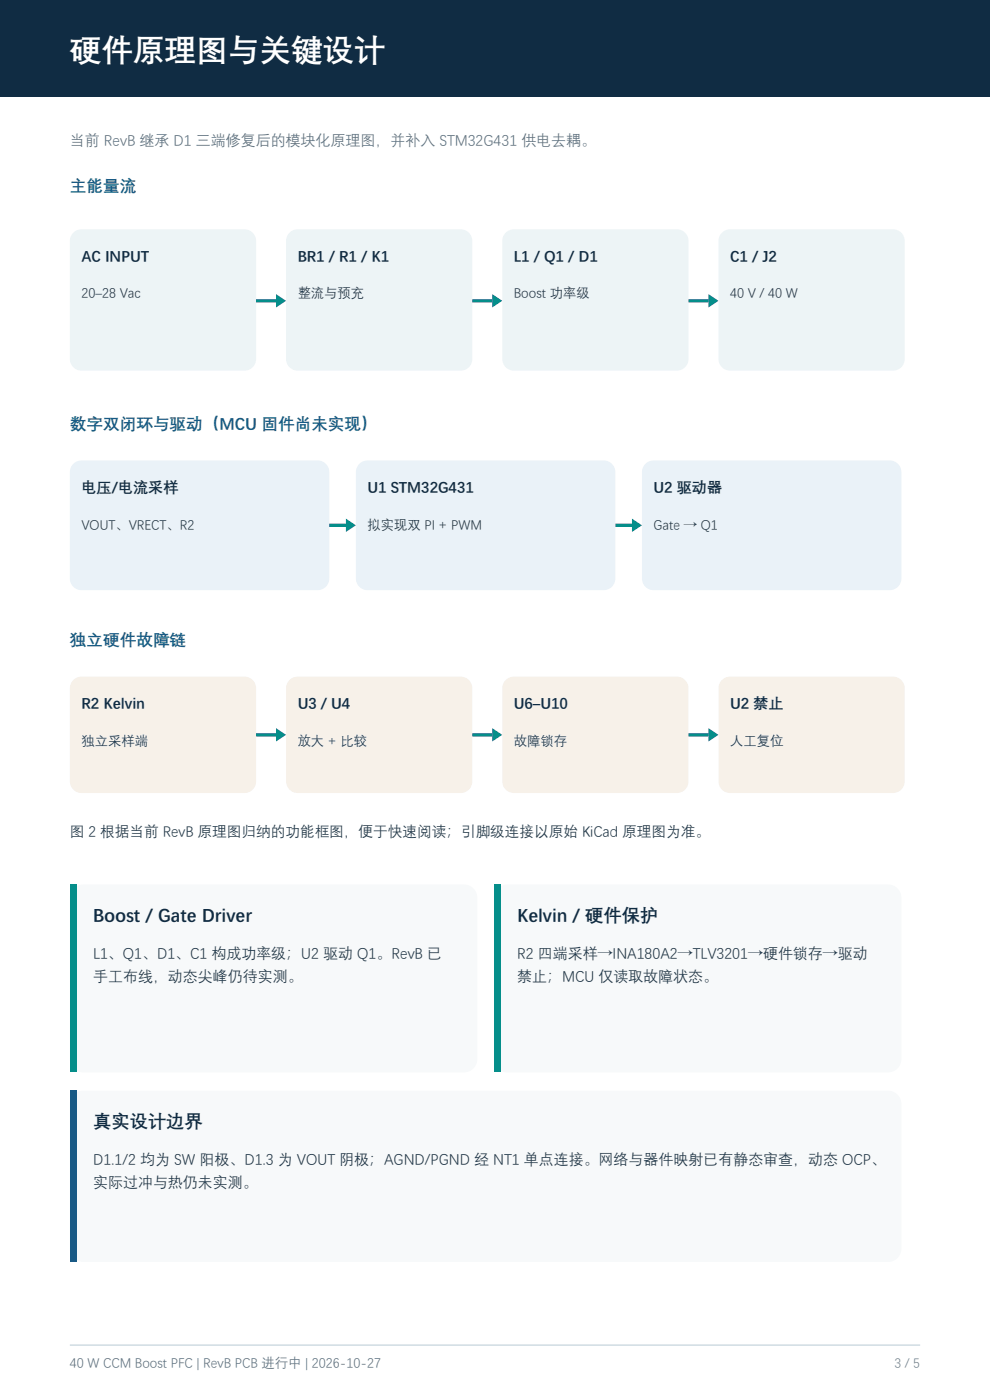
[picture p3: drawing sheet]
<svg xmlns="http://www.w3.org/2000/svg" width="210mm" height="297mm" viewBox="0 0 210 297" stroke-linecap="round" stroke-linejoin="round" font-family="sans-serif">
<defs><g id="words">
<text font-size="6.7" fill="#fff" x="14.8" y="12.7">硬件原理图与关键设计</text>
<g font-size="3.9" fill="#102c43">
<text x="19.8" y="195.4">Boost / Gate Driver</text>
<text x="109.7" y="195.4">Kelvin / 硬件保护</text>
<text x="19.8" y="239.1">真实设计边界</text>
</g>
<g font-size="3.5" fill="#195a85">
<text x="14.8" y="40.5">主能量流</text>
<text x="14.8" y="91">数字双闭环与驱动（MCU 固件尚未实现）</text>
<text x="14.8" y="136.8">独立硬件故障链</text>
</g>
<text font-size="3.2" fill="#5e7180" x="14.8" y="30.7">当前 RevB 继承 D1 三端修复后的模块化原理图，并补入 STM32G431 供电去耦。</text>
<g font-size="3.2" fill="#102c43">
<text x="17.3" y="55.4">AC INPUT</text>
<text x="63.1" y="55.4">BR1 / R1 / K1</text>
<text x="109" y="55.4">L1 / Q1 / D1</text>
<text x="154.9" y="55.4">C1 / J2</text>
<text x="17.3" y="104.4">电压/电流采样</text>
<text x="78" y="104.4">U1 STM32G431</text>
<text x="138.6" y="104.4">U2 驱动器</text>
<text x="17.3" y="150.3">R2 Kelvin</text>
<text x="63.1" y="150.3">U3 / U4</text>
<text x="109" y="150.3">U6–U10</text>
<text x="154.9" y="150.3">U2 禁止</text>
</g>
<g font-size="3.2" fill="#243745">
<text x="19.8" y="203.2">L1、Q1、D1、C1 构成功率级；U2 驱动 Q1。RevB 已</text>
<text x="109.7" y="203.2">R2 四端采样→INA180A2→TLV3201→硬件锁存→驱动</text>
<text x="19.8" y="208.1">手工布线，动态尖峰仍待实测。</text>
<text x="109.7" y="208.1">禁止；MCU 仅读取故障状态。</text>
<text x="19.8" y="246.9">D1.1/2 均为 SW 阳极、D1.3 为 VOUT 阴极；AGND/PGND 经 NT1 单点连接。网络与器件映射已有静态审查，动态 OCP、</text>
<text x="19.8" y="251.8">实际过冲与热仍未实测。</text>
</g>
<text font-size="3.1" fill="#243745" x="14.8" y="177.3">图 2 根据当前 RevB 原理图归纳的功能框图，便于快速阅读；引脚级连接以原始 KiCad 原理图为准。</text>
<g font-size="2.8" fill="#243745">
<text x="17.3" y="63.1">20–28 Vac</text>
<text x="63.1" y="63.1">整流与预充</text>
<text x="109" y="63.1">Boost 功率级</text>
<text x="154.9" y="63.1">40 V / 40 W</text>
<text x="17.3" y="112.1">VOUT、VRECT、R2</text>
<text x="78" y="112.1">拟实现双 PI + PWM</text>
<text x="138.6" y="112.1">Gate → Q1</text>
<text x="17.3" y="158">独立采样端</text>
<text x="63.1" y="158">放大 + 比较</text>
<text x="109" y="158">故障锁存</text>
<text x="154.9" y="158">人工复位</text>
</g>
<text font-size="2.8" fill="#5e7180" x="14.8" y="289.9">40 W CCM Boost PFC | RevB PCB 进行中 | 2026-10-27</text>
<text font-size="2.8" fill="#73808f" x="189.7" y="290">3 / 5</text>
</g></defs>
<path d="M0 0h210v20.5h-210z" fill-rule="evenodd" fill="#102c43"/>
<path d="M14.8 285.4h180.4" fill="none" stroke="#d4dfe5" stroke-width=".35"/>
<path d="M15.4 49.6a2.46 2.46 0 0 1 1.9-1h34.6a2.47 2.47 0 0 1 2.4 2.5v25.1a2.47 2.47 0 0 1-2.4 2.4h-34.6a2.47 2.47 0 0 1-2.5-2.4v-25.1l.1-.6z" fill-rule="evenodd" fill="#edf4f6"/>
<path d="M54.3 63.8h4.3" fill="none" stroke="#058e8a" stroke-width=".71" stroke-linecap="butt"/>
<path d="M58.6 62.4l2.1 1.4-2.1 1.4z" fill="#058e8a"/>
<path d="M61.2 49.6a2.46 2.46 0 0 1 1.9-1h34.6a2.47 2.47 0 0 1 2.5 2.5v25.1a2.47 2.47 0 0 1-2.5 2.4h-34.6a2.47 2.47 0 0 1-2.4-2.4v-25.1v-.6z" fill-rule="evenodd" fill="#edf4f6"/>
<path d="M100.2 63.8h4.2" fill="none" stroke="#058e8a" stroke-width=".71" stroke-linecap="butt"/>
<path d="M104.4 62.4l2.1 1.4-2.1 1.4z" fill="#058e8a"/>
<path d="M107.1 49.6a2.46 2.46 0 0 1 1.9-1h34.6a2.47 2.47 0 0 1 2.4 2.5v25.1a2.47 2.47 0 0 1-2.4 2.4h-34.6a2.47 2.47 0 0 1-2.5-2.4v-25.1l.1-.6z" fill-rule="evenodd" fill="#edf4f6"/>
<path d="M146 63.8h4.3" fill="none" stroke="#058e8a" stroke-width=".71" stroke-linecap="butt"/>
<path d="M150.3 62.4l2.1 1.4-2.1 1.4z" fill="#058e8a"/>
<path d="M152.9 49.6a2.46 2.46 0 0 1 2-1h34.5a2.47 2.47 0 0 1 2.5 2.5v25.1a2.47 2.47 0 0 1-2.5 2.4h-34.5a2.47 2.47 0 0 1-2.5-2.4v-25.1l.1-.6z" fill-rule="evenodd" fill="#edf4f6"/>
<path d="M15.4 98.6a2.46 2.46 0 0 1 1.9-.9h50.1a2.47 2.47 0 0 1 2.4 2.5v22.5a2.47 2.47 0 0 1-2.4 2.5h-50.1a2.47 2.47 0 0 1-2.5-2.5v-22.5l.1-.6z" fill-rule="evenodd" fill="#eaf2f8"/>
<path d="M69.8 111.4h3.6" fill="none" stroke="#058e8a" stroke-width=".71" stroke-linecap="butt"/>
<path d="M73.4 110l2.1 1.4-2.1 1.5z" fill="#058e8a"/>
<path d="M76 98.6a2.46 2.46 0 0 1 2-.9h50.1a2.47 2.47 0 0 1 2.4 2.5v22.5a2.47 2.47 0 0 1-2.4 2.5h-50.1a2.47 2.47 0 0 1-2.5-2.5v-22.5l.1-.6z" fill-rule="evenodd" fill="#eaf2f8"/>
<path d="M130.5 111.4h3.6" fill="none" stroke="#058e8a" stroke-width=".71" stroke-linecap="butt"/>
<path d="M134.1 110l2.1 1.4-2.1 1.5z" fill="#058e8a"/>
<path d="M136.7 98.6a2.46 2.46 0 0 1 1.9-.9h50.1a2.47 2.47 0 0 1 2.5 2.5v22.5a2.47 2.47 0 0 1-2.5 2.5h-50.1a2.47 2.47 0 0 1-2.4-2.5v-22.5v-.6z" fill-rule="evenodd" fill="#eaf2f8"/>
<path d="M15.7 144.1l1-.5 .6-.1h34.6a2.47 2.47 0 0 1 2.4 2.5v19.8a2.47 2.47 0 0 1-2.4 2.4h-34.6a2.47 2.47 0 0 1-2.5-2.4v-19.8a2.46 2.46 0 0 1 .9-1.9z" fill-rule="evenodd" fill="#f7f1e9"/>
<path d="M54.3 155.9h4.3" fill="none" stroke="#058e8a" stroke-width=".71" stroke-linecap="butt"/>
<path d="M58.6 154.5l2.1 1.4-2.1 1.4z" fill="#058e8a"/>
<path d="M61.6 144.1l1-.5 .5-.1h34.6a2.47 2.47 0 0 1 2.5 2.5v19.8a2.47 2.47 0 0 1-2.5 2.4h-34.6a2.47 2.47 0 0 1-2.4-2.4v-19.8a2.46 2.46 0 0 1 .9-1.9z" fill-rule="evenodd" fill="#f7f1e9"/>
<path d="M100.2 155.9h4.2" fill="none" stroke="#058e8a" stroke-width=".71" stroke-linecap="butt"/>
<path d="M104.4 154.5l2.1 1.4-2.1 1.4z" fill="#058e8a"/>
<path d="M107.5 144.1l.9-.5 .6-.1h34.6a2.47 2.47 0 0 1 2.4 2.5v19.8a2.47 2.47 0 0 1-2.4 2.4h-34.6a2.47 2.47 0 0 1-2.5-2.4v-19.8a2.46 2.46 0 0 1 1-1.9z" fill-rule="evenodd" fill="#f7f1e9"/>
<path d="M146 155.9h4.3" fill="none" stroke="#058e8a" stroke-width=".71" stroke-linecap="butt"/>
<path d="M150.3 154.5l2.1 1.4-2.1 1.4z" fill="#058e8a"/>
<path d="M153.3 144.1l1-.5 .6-.1h34.5a2.47 2.47 0 0 1 2.5 2.5v19.8a2.47 2.47 0 0 1-2.5 2.4h-34.5a2.47 2.47 0 0 1-2.5-2.4v-19.8a2.46 2.46 0 0 1 .9-1.9z" fill-rule="evenodd" fill="#f7f1e9"/>
<path d="M15.9 188.3l1.1-.6 .6-.1h80.8a2.82 2.82 0 0 1 2.8 2.9v34.2a2.82 2.82 0 0 1-2.8 2.8h-80.8a2.82 2.82 0 0 1-2.8-2.8v-34.2a2.82 2.82 0 0 1 1.1-2.2z" fill-rule="evenodd" fill="#f7f9fa"/>
<path d="M14.8 187.6h1.4v39.9h-1.4z" fill-rule="evenodd" fill="#058e8a"/>
<path d="M105.8 188.3l1.1-.6 .7-.1h80.8a2.82 2.82 0 0 1 2.8 2.9v34.2a2.82 2.82 0 0 1-2.8 2.8h-80.8a2.82 2.82 0 0 1-2.8-2.8v-34.2a2.82 2.82 0 0 1 1-2.2z" fill-rule="evenodd" fill="#f7f9fa"/>
<path d="M104.8 187.6h1.4v39.9h-1.4z" fill-rule="evenodd" fill="#058e8a"/>
<path d="M15.9 232l1.1-.5 .6-.1h170.8a2.82 2.82 0 0 1 2.8 2.8v30.7a2.82 2.82 0 0 1-2.8 2.8h-170.8a2.82 2.82 0 0 1-2.8-2.8v-30.7a2.82 2.82 0 0 1 1.1-2.2z" fill-rule="evenodd" fill="#f7f9fa"/>
<path d="M14.8 231.4h1.4v36.3h-1.4z" fill-rule="evenodd" fill="#195a85"/>
<path d="M179.9 286.5h17.7v4.9h-17.7z" fill="#fff" stroke="#fff" stroke-width=".35"/>
<use href="#words"/>
</svg>
